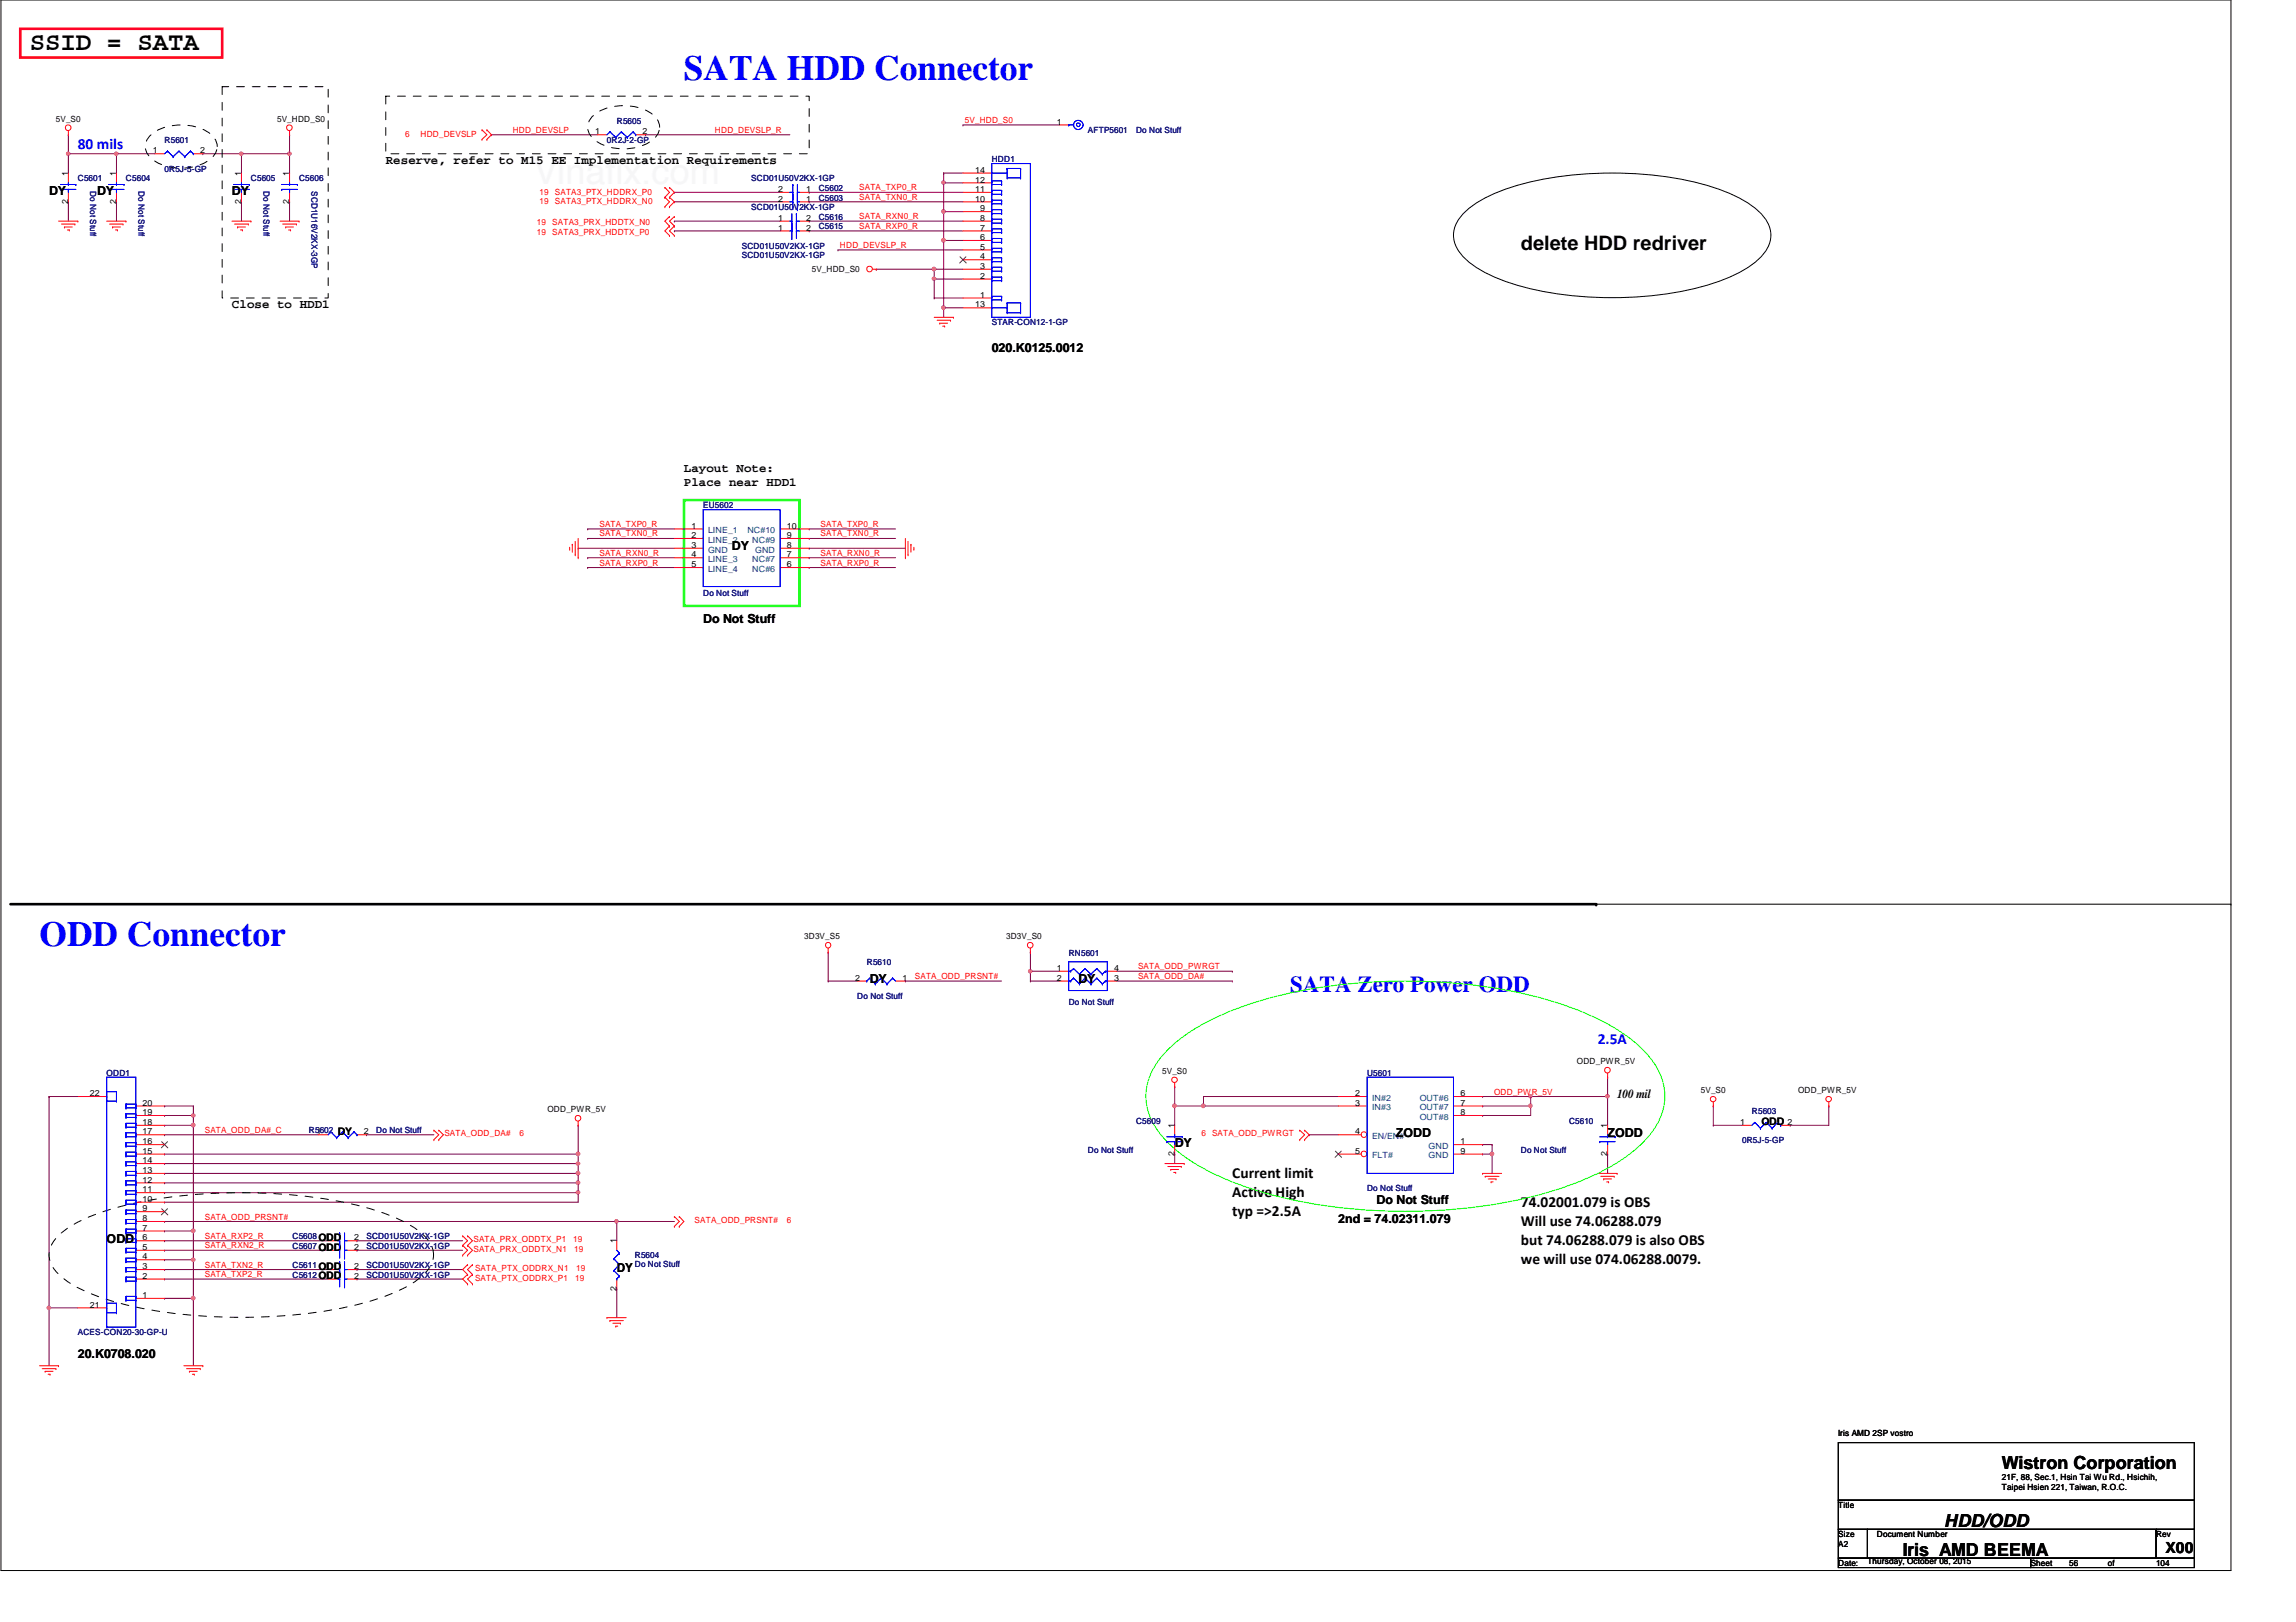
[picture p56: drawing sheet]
<svg xmlns="http://www.w3.org/2000/svg" width="297mm" height="210mm" viewBox="0 0 297 210" stroke-linecap="round" stroke-linejoin="round" font-family="sans-serif">
<defs><g id="words">
<g font-size="4.7" fill="#4e4e4e">
<text x="69.1" y="23.8">Vinaf</text>
<text x="78.3" y="23.8">ix.com</text>
</g>
<g font-size="4.6" fill="#00f">
<text x="88.5" y="10.4">SATA HDD Connector</text>
<text x="5.1" y="122.4">ODD Connector</text>
</g>
<text font-size="3.3" x="3.8" y="6.5">SSID = SATA</text>
<text font-size="3" fill="#00f" x="166.9" y="128.4">SATA Zero Power ODD</text>
<text font-size="2.6" x="196.8" y="32.3">delete HDD redriver</text>
<g font-size="2.3">
<text x="259" y="190.1">Wistron Corporation</text>
<text x="251.5" y="197.6">HDD/ODD</text>
<text x="246.2" y="201.4">Iris AMD BEEMA</text>
</g>
<g font-size="2" fill="#00f">
<text x="10.1" y="19.3">80 mils</text>
<text x="206.7" y="135.1">2.5A</text>
</g>
<g font-size="2">
<text x="159.4" y="152.5">Current limit</text>
<text x="159.4" y="154.9">Active High</text>
<text x="159.4" y="157.4">typ =&gt;2.5A</text>
<text x="196.8" y="156.3">74.02001.079 is OBS</text>
<text x="196.8" y="158.7">Will use 74.06288.079</text>
<text x="196.8" y="161.2">but 74.06288.079 is also OBS</text>
<text x="196.8" y="163.6">we will use 074.06288.0079.</text>
<text x="280.2" y="201">X00</text>
</g>
<g font-size="1.6">
<text x="49.9" y="21.3">Reserve, refer to M15 EE Implementation Requirements</text>
<text x="6.3" y="25.2">DY</text>
<text x="12.6" y="25.2">DY</text>
<text x="30" y="25.2">DY</text>
<text x="30" y="39.9">Close to HDD1</text>
<text x="128.3" y="45.6">020.K0125.0012</text>
<text x="88.5" y="61.1">Layout Note:</text>
<text x="88.5" y="62.9">Place near HDD1</text>
<text x="94.7" y="71.2">DY</text>
<text x="91" y="80.6">Do Not Stuff</text>
<text x="112.5" y="127.2">DY</text>
<text x="139.5" y="127.2">DY</text>
<text x="209.2" y="142.2">100 mil</text>
<text x="152" y="148.4">DY</text>
<text x="180.6" y="147.2">ZODD</text>
<text x="208" y="147.2">ZODD</text>
<text x="178.1" y="155.9">Do Not Stuff</text>
<text x="13.8" y="160.8">ODD</text>
<text x="173.1" y="158.3">2nd = 74.02311.079</text>
<text x="79.8" y="164.5">DY</text>
<text x="10.1" y="175.8">20.K0708.020</text>
</g>
<g font-size="1.4">
<text x="43.7" y="146.9">DY</text>
<text x="227.9" y="145.6">ODD</text>
<text x="41.2" y="161.8">ODD</text>
<text x="41.2" y="160.6">ODD</text>
<text x="41.2" y="164.3">ODD</text>
<text x="41.2" y="165.6">ODD</text>
</g>
<g font-size="1.1">
<text x="7.2" y="15.7">5V_S0</text>
<text x="35.9" y="15.7">5V_HDD_S0</text>
<text x="77" y="17.4">1</text>
<text x="83.1" y="17.4">2</text>
<text x="136.7" y="16.1">1</text>
<text x="8.8" y="22.8" transform="rotate(-90 8.8 22.8)">1</text>
<text x="15" y="22.8" transform="rotate(-90 15 22.8)">1</text>
<text x="19.8" y="19.9">1</text>
<text x="25.9" y="19.9">2</text>
<text x="31.2" y="22.8" transform="rotate(-90 31.2 22.8)">1</text>
<text x="37.4" y="22.8" transform="rotate(-90 37.4 22.8)">1</text>
<text x="126.2" y="23.6">12</text>
<text x="126.2" y="22.4">14</text>
<text x="8.8" y="26.4" transform="rotate(-90 8.8 26.4)">2</text>
<text x="15" y="26.4" transform="rotate(-90 15 26.4)">2</text>
<text x="31.2" y="26.4" transform="rotate(-90 31.2 26.4)">2</text>
<text x="37.4" y="26.4" transform="rotate(-90 37.4 26.4)">2</text>
<text x="100.7" y="29.8">1</text>
<text x="100.7" y="28.6">1</text>
<text x="100.7" y="24.8">2</text>
<text x="100.7" y="26.1">2</text>
<text x="104.3" y="29.8">2</text>
<text x="104.3" y="28.6">2</text>
<text x="104.3" y="24.8">1</text>
<text x="104.3" y="26.1">1</text>
<text x="126.2" y="26.1">10</text>
<text x="126.2" y="24.8">11</text>
<text x="126.8" y="29.8">7</text>
<text x="126.8" y="28.6">8</text>
<text x="126.8" y="27.3">9</text>
<text x="105" y="35.2">5V_HDD_S0</text>
<text x="126.8" y="34.8">3</text>
<text x="126.8" y="33.6">4</text>
<text x="126.8" y="32.3">5</text>
<text x="126.8" y="31.1">6</text>
<text x="126.2" y="39.8">13</text>
<text x="126.8" y="38.5">1</text>
<text x="126.8" y="36.1">2</text>
<text x="89.4" y="68.4">1</text>
<text x="89.4" y="69.6">2</text>
<text x="89.4" y="70.9">3</text>
<text x="101.8" y="68.4">10</text>
<text x="101.8" y="69.6">9</text>
<text x="101.8" y="70.9">8</text>
<text x="89.4" y="72.1">4</text>
<text x="89.4" y="73.4">5</text>
<text x="101.8" y="72.1">7</text>
<text x="101.8" y="73.4">6</text>
<text x="104.1" y="121.5">3D3V_S5</text>
<text x="130.2" y="121.5">3D3V_S0</text>
<text x="136.7" y="125.6">1</text>
<text x="144.1" y="125.6">4</text>
<text x="110.6" y="126.9">2</text>
<text x="116.8" y="126.9">1</text>
<text x="136.7" y="126.9">2</text>
<text x="144.1" y="126.9">3</text>
<text x="204" y="137.7">ODD_PWR_5V</text>
<text x="11.6" y="141.9">22</text>
<text x="18.5" y="143.1">20</text>
<text x="70.8" y="143.9">ODD_PWR_5V</text>
<text x="150.4" y="139">5V_S0</text>
<text x="175.3" y="141.9">2</text>
<text x="175.3" y="143.1">3</text>
<text x="188.9" y="141.9">6</text>
<text x="188.9" y="143.1">7</text>
<text x="220" y="141.4">5V_S0</text>
<text x="232.6" y="141.4">ODD_PWR_5V</text>
<text x="18.5" y="149.3">15</text>
<text x="18.5" y="148.1">16</text>
<text x="18.5" y="146.8">17</text>
<text x="18.5" y="145.6">18</text>
<text x="18.5" y="144.3">19</text>
<text x="40.9" y="146.8">1</text>
<text x="47.1" y="146.8">2</text>
<text x="151.9" y="149.6" transform="rotate(-90 151.9 149.6)">2</text>
<text x="151.9" y="146" transform="rotate(-90 151.9 146)">1</text>
<text x="175.3" y="146.8">4</text>
<text x="175.3" y="149.3">5</text>
<text x="188.9" y="148.1">1</text>
<text x="188.9" y="144.3">8</text>
<text x="188.9" y="149.3">9</text>
<text x="207.9" y="149.6" transform="rotate(-90 207.9 149.6)">2</text>
<text x="207.9" y="146" transform="rotate(-90 207.9 146)">1</text>
<text x="225.1" y="145.6">1</text>
<text x="231.3" y="145.6">2</text>
<text x="18.5" y="155.5">10</text>
<text x="18.5" y="154.3">11</text>
<text x="18.5" y="153">12</text>
<text x="18.5" y="151.8">13</text>
<text x="18.5" y="150.5">14</text>
<text x="18.5" y="161.8">5</text>
<text x="18.5" y="160.5">6</text>
<text x="18.5" y="159.3">7</text>
<text x="18.5" y="158">8</text>
<text x="18.5" y="156.8">9</text>
<text x="42.2" y="161.8">1</text>
<text x="42.2" y="160.5">1</text>
<text x="45.8" y="161.8">2</text>
<text x="45.8" y="160.5">2</text>
<text x="79.8" y="160.9" transform="rotate(-90 79.8 160.9)">1</text>
<text x="18.5" y="168">1</text>
<text x="18.5" y="165.5">2</text>
<text x="18.5" y="164.3">3</text>
<text x="18.5" y="163">4</text>
<text x="42.2" y="164.3">1</text>
<text x="42.2" y="165.5">1</text>
<text x="45.8" y="164.3">2</text>
<text x="45.8" y="165.5">2</text>
<text x="79.8" y="167" transform="rotate(-90 79.8 167)">2</text>
<text x="11.6" y="169.2">21</text>
<text x="237.8" y="185.9">Iris AMD 2SP vostro</text>
<text x="259" y="191.5">21F, 88, Sec.1, Hsin Tai Wu Rd., Hsichih,</text>
<text x="237.8" y="195.2">Title</text>
<text x="259" y="192.8">Taipei Hsien 221, Taiwan, R.O.C.</text>
<text x="237.8" y="199">Size</text>
<text x="237.8" y="202.7">Date:</text>
<text x="237.8" y="200.2">A2</text>
<text x="241.6" y="202.4">Thursday, October 08, 2015</text>
<text x="242.8" y="199">Document Number</text>
<text x="262.7" y="202.7">Sheet</text>
<text x="267.7" y="202.7">56</text>
<text x="272.7" y="202.7">of</text>
<text x="278.9" y="202.7">104</text>
<text x="278.9" y="199">Rev</text>
</g>
<g font-size="1.1" fill="#f00">
<text x="52.4" y="17.7">6</text>
<text x="54.4" y="17.7">HDD_DEVSLP</text>
<text x="66.3" y="17.2">HDD_DEVSLP</text>
<text x="92.5" y="17.2">HDD_DEVSLP_R</text>
<text x="124.8" y="15.9">5V_HDD_S0</text>
<text x="69.5" y="29.2">19</text>
<text x="69.8" y="25.2">19</text>
<text x="69.8" y="26.5">19</text>
<text x="71.5" y="29.2">SATA3_PRX_HDDTX_N0</text>
<text x="71.8" y="25.2">SATA3_PTX_HDDRX_P0</text>
<text x="71.8" y="26.5">SATA3_PTX_HDDRX_N0</text>
<text x="111.2" y="24.6">SATA_TXP0_R</text>
<text x="111.2" y="25.9">SATA_TXN0_R</text>
<text x="111.2" y="29.6">SATA_RXP0_R</text>
<text x="111.2" y="28.4">SATA_RXN0_R</text>
<text x="69.5" y="30.4">19</text>
<text x="71.5" y="30.4">SATA3_PRX_HDDTX_P0</text>
<text x="108.7" y="32.1">HDD_DEVSLP_R</text>
<text x="77.6" y="68.2">SATA_TXP0_R</text>
<text x="77.6" y="71.9">SATA_RXN0_R</text>
<text x="77.6" y="69.4">SATA_TXN0_R</text>
<text x="106.2" y="68.2">SATA_TXP0_R</text>
<text x="106.2" y="71.9">SATA_RXN0_R</text>
<text x="106.2" y="69.4">SATA_TXN0_R</text>
<text x="77.6" y="73.2">SATA_RXP0_R</text>
<text x="106.2" y="73.2">SATA_RXP0_R</text>
<text x="147.2" y="125.4">SATA_ODD_PWRGT</text>
<text x="118.4" y="126.7">SATA_ODD_PRSNT#</text>
<text x="147.2" y="126.7">SATA_ODD_DA#</text>
<text x="193.3" y="141.6">ODD_PWR_5V</text>
<text x="26.5" y="146.6">SATA_ODD_DA#_C</text>
<text x="57.5" y="147.1">SATA_ODD_DA#</text>
<text x="67.2" y="147.1">6</text>
<text x="155.4" y="147.1">6 SATA_ODD_PWRGT</text>
<text x="26.5" y="157.8">SATA_ODD_PRSNT#</text>
<text x="26.5" y="161.5">SATA_RXN2_R</text>
<text x="26.5" y="160.3">SATA_RXP2_R</text>
<text x="61.3" y="162">SATA_PRX_ODDTX_N1</text>
<text x="61.3" y="160.7">SATA_PRX_ODDTX_P1</text>
<text x="74.2" y="160.7">19</text>
<text x="74.3" y="162">19</text>
<text x="89.9" y="158.2">SATA_ODD_PRSNT#</text>
<text x="101.8" y="158.2">6</text>
<text x="26.5" y="164">SATA_TXN2_R</text>
<text x="26.5" y="165.3">SATA_TXP2_R</text>
<text x="61.5" y="164.5">SATA_PTX_ODDRX_N1</text>
<text x="61.5" y="165.7">SATA_PTX_ODDRX_P1</text>
<text x="74.4" y="165.7">19</text>
<text x="74.5" y="164.5">19</text>
</g>
<g font-size="1.1" fill="#000080">
<text x="79.8" y="16">R5605</text>
<text x="140.8" y="17.2">AFTP5601</text>
<text x="147" y="17.2">Do Not Stuff</text>
<text x="10.1" y="23.5">C5601</text>
<text x="16.3" y="23.5">C5604</text>
<text x="21.3" y="18.5">R5601</text>
<text x="21.3" y="22.2">0R5J-5-GP</text>
<text x="32.5" y="23.5">C5605</text>
<text x="38.7" y="23.5">C5606</text>
<text x="78.5" y="18.5">0R2J-2-GP</text>
<text x="97.2" y="23.5">SCD01U50V2KX-1GP</text>
<text x="128.3" y="21">HDD1</text>
<text x="11.7" y="24.8" transform="rotate(90 11.7 24.8)">Do Not Stuff</text>
<text x="17.9" y="24.8" transform="rotate(90 17.9 24.8)">Do Not Stuff</text>
<text x="34.1" y="24.8" transform="rotate(90 34.1 24.8)">Do Not Stuff</text>
<text x="40.3" y="24.8" transform="rotate(90 40.3 24.8)">SCD1U16V2KX-3GP</text>
<text x="97.2" y="27.2">SCD01U50V2KX-1GP</text>
<text x="105.9" y="29.7">C5615</text>
<text x="105.9" y="28.4">C5616</text>
<text x="105.9" y="24.7">C5602</text>
<text x="105.9" y="26">C5603</text>
<text x="96" y="33.4">SCD01U50V2KX-1GP</text>
<text x="96" y="32.2">SCD01U50V2KX-1GP</text>
<text x="128.3" y="42.1">STAR-CON12-1-GP</text>
<text x="91" y="65.8">EU5602</text>
<text x="91" y="77.1">Do Not Stuff</text>
<text x="112.1" y="124.9">R5610</text>
<text x="138.3" y="123.7">RN5601</text>
<text x="110.9" y="129.2">Do Not Stuff</text>
<text x="138.3" y="130">Do Not Stuff</text>
<text x="13.8" y="139.2">ODD1</text>
<text x="176.9" y="139.2">U5601</text>
<text x="40" y="146.7">R5602</text>
<text x="48.7" y="146.7">Do Not Stuff</text>
<text x="140.8" y="149.2">Do Not Stuff</text>
<text x="147" y="145.4">C5609</text>
<text x="196.8" y="149.2">Do Not Stuff</text>
<text x="203" y="145.4">C5610</text>
<text x="225.4" y="147.9">0R5J-5-GP</text>
<text x="226.6" y="144.2">R5603</text>
<text x="176.9" y="154.1">Do Not Stuff</text>
<text x="37.8" y="161.6">C5607</text>
<text x="37.8" y="160.4">C5608</text>
<text x="47.4" y="161.6">SCD01U50V2KX-1GP</text>
<text x="47.4" y="160.4">SCD01U50V2KX-1GP</text>
<text x="37.8" y="164.1">C5611</text>
<text x="37.8" y="165.4">C5612</text>
<text x="47.4" y="164.1">SCD01U50V2KX-1GP</text>
<text x="47.4" y="165.4">SCD01U50V2KX-1GP</text>
<text x="82.1" y="162.9">R5604</text>
<text x="82.1" y="164">Do Not Stuff</text>
<text x="10.1" y="172.8">ACES-CON20-30-GP-U</text>
</g>
<g font-size="1.1" fill="#004080">
<text x="91.6" y="69">LINE_1</text>
<text x="91.6" y="70.2">LINE_2</text>
<text x="91.6" y="71.5">GND</text>
<text x="96.7" y="69">NC#10</text>
<text x="97.3" y="70.2">NC#9</text>
<text x="97.7" y="71.5">GND</text>
<text x="91.6" y="72.7">LINE_3</text>
<text x="91.6" y="74">LINE_4</text>
<text x="97.3" y="72.7">NC#7</text>
<text x="97.3" y="74">NC#6</text>
<text x="177.5" y="142.5">IN#2</text>
<text x="177.5" y="143.7">IN#3</text>
<text x="183.7" y="142.5">OUT#6</text>
<text x="183.7" y="143.7">OUT#7</text>
<text x="177.5" y="147.4">EN/EN#</text>
<text x="177.5" y="149.9">FLT#</text>
<text x="183.7" y="144.9">OUT#8</text>
<text x="184.8" y="148.7">GND</text>
<text x="184.8" y="149.9">GND</text>
</g>
</g></defs>
<path d="M.1 0h288.5v203.2h-288.5z" fill="none" stroke="#000" stroke-width=".13"/>
<path d="M120.9 34.8h.1M120.9 34.8v1.3" fill="none" stroke="#800040" stroke-width=".13"/>
<path d="M120.7 35.9h.3l.1 .2-.1 .1-.2 .1-.1-.1z" fill-rule="evenodd" fill="#f0f"/>
<path d="M120.7 35.9h.3l.1 .2-.1 .1-.2 .1-.1-.1z" fill="none" stroke="#f0f" stroke-width=".13"/>
<g fill="none" stroke="#800040" stroke-width=".13">
<path d="M8.8 17.4h.1M8.8 19.9h.1M8.8 17.4v2.5M8.8 19.9h6.3M83.5 17.4h.1M83.5 17.4h18.7M124.6 16.2h.1M124.6 16.2h12.4M87.2 24.9h.1M87.2 26.1h.1M87.2 29.9h.1M87.2 28.6h.1"/>
<path d="M87.2 24.9h13.7M87.2 26.1h13.7M87.2 29.9h13.7M87.2 28.6h13.7M104.7 24.9h.1M104.7 26.1h.1M104.7 29.9h.1M104.7 28.6h.1M104.7 24.9h19.9M104.7 26.1h19.9M104.7 29.9h19.9M104.7 28.6h19.9"/>
<path d="M108.4 32.3h.1M108.4 32.3h16.2M122.1 31.1h.1M122.1 31.1h2.5M76 68.5h.1M76 68.5h11.2M104.7 68.5h.1M104.7 68.5h11.2"/>
</g>
<path d="M8.6 19.7h.4l.1 .2-.1 .1-.2 .1-.2-.1z" fill-rule="evenodd" fill="#f0f"/>
<path d="M8.6 19.7h.4l.1 .2-.1 .1-.2 .1-.2-.1z" fill="none" stroke="#f0f" stroke-width=".13"/>
<path d="M8.8 19.9h.1M8.8 19.9v2.5M15.1 19.9h.1M15.1 19.9v2.5M31.2 19.9h.1M31.2 19.9v2.5M37.5 19.9h.1M37.5 19.9v2.5M8.8 26.1h.1M8.8 26.1v2.5M15.1 26.1h.1M15.1 26.1v2.5" fill="none" stroke="#800040" stroke-width=".13"/>
<path d="M37.3 19.7h.3l.1 .2-.1 .1-.2 .1-.1-.1z" fill-rule="evenodd" fill="#f0f"/>
<path d="M37.3 19.7h.3l.1 .2-.1 .1-.2 .1-.1-.1z" fill="none" stroke="#f0f" stroke-width=".13"/>
<path d="M15.1 19.9h.1M15.1 19.9h4.9M31.2 26.1h.1M31.2 26.1v2.5M37.5 26.1h.1M37.5 26.1v2.5" fill="none" stroke="#800040" stroke-width=".13"/>
<path d="M14.9 19.7h.3l.1 .2-.1 .1-.2 .1-.1-.1z" fill-rule="evenodd" fill="#f0f"/>
<path d="M14.9 19.7h.3l.1 .2-.1 .1-.2 .1-.1-.1z" fill="none" stroke="#f0f" stroke-width=".13"/>
<path d="M31.2 19.9h.1M31.2 19.9h6.3" fill="none" stroke="#800040" stroke-width=".13"/>
<path d="M31 19.7h.4l.1 .2-.1 .1-.2 .1-.2-.1z" fill-rule="evenodd" fill="#f0f"/>
<path d="M31 19.7h.4l.1 .2-.1 .1-.2 .1-.2-.1z" fill="none" stroke="#f0f" stroke-width=".13"/>
<g fill="none" stroke="#800040" stroke-width=".13">
<path d="M26.2 19.9h.1M26.2 19.9h5M37.5 17.4h.1M37.5 17.4v2.5M120.9 36.1h.1M120.9 38.6h.1M120.9 36.1h3.7M120.9 38.6h3.7M122.1 22.4h.1M122.1 27.4h.1M122.1 22.4v1.3M122.1 27.4v3.7"/>
<path d="M122.1 22.4h2.5M74.8 71h.1M74.8 71h12.4M76 72.2h.1M76 73.4h.1M76 72.2h11.2M76 73.4h11.2M104.7 71h.1M104.7 72.2h.1M104.7 72.2h11.2M104.7 71h12.4"/>
</g>
<path d="M121.9 27.2h.3l.1 .1-.1 .2-.2 .1-.1-.1z" fill-rule="evenodd" fill="#f0f"/>
<path d="M121.9 27.2h.3l.1 .1-.1 .2-.2 .1-.1-.1z" fill="none" stroke="#f0f" stroke-width=".13"/>
<path d="M122.1 27.4h.1M122.1 23.7h.1M122.1 27.4h2.5M122.1 23.7v3.7" fill="none" stroke="#800040" stroke-width=".13"/>
<path d="M121.9 23.5h.3l.1 .1-.1 .2h-.2h-.1z" fill-rule="evenodd" fill="#f0f"/>
<path d="M121.9 23.5h.3l.1 .1-.1 .2h-.2h-.1z" fill="none" stroke="#f0f" stroke-width=".13"/>
<path d="M63.6 17.4h.1M63.6 17.4h13.7M120.9 36.1h.1M120.9 36.1v2.5M122.1 23.7h.1M122.1 39.8h.1M122.1 23.7h2.5M122.1 39.8v1.3M104.7 69.7h.1M104.7 69.7h11.2" fill="none" stroke="#800040" stroke-width=".13"/>
<path d="M121.9 39.6h.3l.1 .2-.1 .2h-.2h-.1z" fill-rule="evenodd" fill="#f0f"/>
<path d="M121.9 39.6h.3l.1 .2-.1 .2h-.2h-.1z" fill="none" stroke="#f0f" stroke-width=".13"/>
<path d="M113.4 34.8h.1M113.4 34.8h7.5M76 69.7h.1M76 69.7h11.2M104.7 73.4h.1M104.7 73.4h11.2" fill="none" stroke="#800040" stroke-width=".13"/>
<path d="M120.7 34.6h.3l.1 .2-.1 .2-.2 .1-.1-.1z" fill-rule="evenodd" fill="#f0f"/>
<path d="M120.7 34.6h.3l.1 .2-.1 .2-.2 .1-.1-.1z" fill="none" stroke="#f0f" stroke-width=".13"/>
<path d="M152 140.6h.1M152 143.1h.1M152 140.6v2.5M155.7 141.9h.1M155.7 141.9v1.2h-3.7" fill="none" stroke="#800040" stroke-width=".13"/>
<path d="M151.8 142.9h.3l.1 .2-.1 .2h-.2h-.1z" fill-rule="evenodd" fill="#f0f"/>
<path d="M151.8 142.9h.3l.1 .2-.1 .2h-.2h-.1z" fill="none" stroke="#f0f" stroke-width=".13"/>
<g fill="none" stroke="#800040" stroke-width=".13">
<path d="M152 143.1h.1M152 149.4h.1M152 143.1v2.5M152 149.4v1.2M169.4 146.9h.1M169.4 146.9h3.7M193 149.4h.1M193 149.4v2.4M208 149.4h.1M208 141.9h.1M208 141.9v3.7M208 149.4v2.4"/>
<path d="M221.7 143.1h.1M221.7 145.6h.1M221.7 143.1v2.5M221.7 145.6h3.7M231.6 145.6h.1M236.6 143.1h.1M236.6 143.1v2.5h-5"/>
</g>
<path d="M192.8 149.2h.4v.1v.2l-.2 .1-.2-.1z" fill-rule="evenodd" fill="#f0f"/>
<path d="M192.8 149.2h.4v.1v.2l-.2 .1-.2-.1z" fill="none" stroke="#f0f" stroke-width=".13"/>
<path d="M191.8 149.4h.1M191.8 144.4h.1M191.8 143.1h.1M191.8 149.4h1.2M191.8 143.1h6.2M198 143.1h.1M198 143.1v1.3h-6.2" fill="none" stroke="#800040" stroke-width=".13"/>
<path d="M197.8 142.9h.3l.1 .2-.1 .2h-.1h-.2z" fill-rule="evenodd" fill="#f0f"/>
<path d="M197.8 142.9h.3l.1 .2-.1 .2h-.1h-.2z" fill="none" stroke="#f0f" stroke-width=".13"/>
<path d="M191.8 141.9h.1M191.8 141.9h6.2" fill="none" stroke="#800040" stroke-width=".13"/>
<path d="M197.8 141.7h.3l.1 .2-.1 .1-.1 .1-.2-.1z" fill-rule="evenodd" fill="#f0f"/>
<path d="M197.8 141.7h.3l.1 .2-.1 .1-.1 .1-.2-.1z" fill="none" stroke="#f0f" stroke-width=".13"/>
<path d="M155.7 141.9h.1M155.7 143.1h.1M155.7 141.9h17.4M155.7 143.1h17.4M198 141.9h.1M198 141.9v1.2" fill="none" stroke="#800040" stroke-width=".13"/>
<path d="M155.5 142.9h.3l.1 .2-.1 .2h-.1h-.2z" fill-rule="evenodd" fill="#f0f"/>
<path d="M155.5 142.9h.3l.1 .2-.1 .2h-.1h-.2z" fill="none" stroke="#f0f" stroke-width=".13"/>
<path d="M198 141.9h.1M198 141.9h10" fill="none" stroke="#800040" stroke-width=".13"/>
<path d="M207.8 141.7h.3l.1 .2-.1 .1-.2 .1-.1-.1z" fill-rule="evenodd" fill="#f0f"/>
<path d="M207.8 141.7h.3l.1 .2-.1 .1-.2 .1-.1-.1z" fill="none" stroke="#f0f" stroke-width=".13"/>
<path d="M208 139.4h.1M208 139.4v2.5M79.8 158.1h.1M79.8 158.1h7.4M191.8 148.1h.1M191.8 148.1h1.2M193 148.1h.1M193 148.1v1.3" fill="none" stroke="#800040" stroke-width=".13"/>
<path d="M79.6 157.9h.3l.1 .1-.1 .2-.1 .1-.2-.1z" fill-rule="evenodd" fill="#f0f"/>
<path d="M79.6 157.9h.3l.1 .1-.1 .2-.1 .1-.2-.1z" fill="none" stroke="#f0f" stroke-width=".13"/>
<path d="M21.3 153.1h.1M21.3 153.1h53.5" fill="none" stroke="#800040" stroke-width=".13"/>
<path d="M74.6 152.9h.3l.1 .1-.1 .2-.1 .1-.2-.1z" fill-rule="evenodd" fill="#f0f"/>
<path d="M74.6 152.9h.3l.1 .1-.1 .2-.1 .1-.2-.1z" fill="none" stroke="#f0f" stroke-width=".13"/>
<path d="M21.3 146.9h.1M21.3 146.9h19.9M47.4 146.9h.1M47.4 146.9h8.7M74.8 149.4h.1M74.8 149.4v1.2M46.2 164.3h.1M46.2 165.5h.1M46.2 164.3h13.7M46.2 165.5h13.7" fill="none" stroke="#800040" stroke-width=".13"/>
<path d="M74.6 149.2h.3l.1 .1-.1 .2-.1 .1-.2-.1z" fill-rule="evenodd" fill="#f0f"/>
<path d="M74.6 149.2h.3l.1 .1-.1 .2-.1 .1-.2-.1z" fill="none" stroke="#f0f" stroke-width=".13"/>
<path d="M6.3 169.2h.1M6.3 169.2v7.5" fill="none" stroke="#800040" stroke-width=".13"/>
<path d="M6.2 169.1h.3l.1 .1-.1 .2-.2 .1-.1-.1z" fill-rule="evenodd" fill="#f0f"/>
<path d="M6.2 169.1h.3l.1 .1-.1 .2-.2 .1-.1-.1z" fill="none" stroke="#f0f" stroke-width=".13"/>
<path d="M21.3 154.3h.1M21.3 154.3h53.5M79.8 158.1h.1M79.8 158.1v2.5M79.8 166.8h.1M79.8 166.8v3.7" fill="none" stroke="#800040" stroke-width=".13"/>
<path d="M74.6 154.2h.3l.1 .1-.1 .1-.1 .1-.2-.1z" fill-rule="evenodd" fill="#f0f"/>
<path d="M74.6 154.2h.3l.1 .1-.1 .1-.1 .1-.2-.1z" fill="none" stroke="#f0f" stroke-width=".13"/>
<path d="M25 144.4h.1M25 144.4v1.2M74.8 153.1h.1M74.8 150.6h.1M74.8 150.6v1.2M74.8 153.1v1.2" fill="none" stroke="#800040" stroke-width=".13"/>
<path d="M24.8 144.2h.3l.1 .2-.1 .1-.1 .1-.2-.1z" fill-rule="evenodd" fill="#f0f"/>
<path d="M24.8 144.2h.3l.1 .2-.1 .1-.1 .1-.2-.1z" fill="none" stroke="#f0f" stroke-width=".13"/>
<path d="M21.3 159.3h.1M25 145.6h.1M25 145.6v13.7h-3.7" fill="none" stroke="#800040" stroke-width=".13"/>
<path d="M24.8 145.4h.3l.1 .2-.1 .2h-.1h-.2z" fill-rule="evenodd" fill="#f0f"/>
<path d="M24.8 145.4h.3l.1 .2-.1 .2h-.1h-.2z" fill="none" stroke="#f0f" stroke-width=".13"/>
<path d="M6.3 141.9h.1M6.3 141.9v27.3M21.3 150.6h.1M21.3 150.6h53.5M6.3 169.2h.1M6.3 169.2h3.8M46.2 161.8h.1M46.2 160.6h.1M46.2 161.8h13.7M46.2 160.6h13.7" fill="none" stroke="#800040" stroke-width=".13"/>
<path d="M74.6 150.4h.3l.1 .2-.1 .1-.1 .1-.2-.1z" fill-rule="evenodd" fill="#f0f"/>
<path d="M74.6 150.4h.3l.1 .2-.1 .1-.1 .1-.2-.1z" fill="none" stroke="#f0f" stroke-width=".13"/>
<g fill="none" stroke="#800040" stroke-width=".13">
<path d="M21.3 149.4h.1M21.3 143.1h.1M21.3 149.4h53.5M21.3 143.1h3.7M25 143.1h.1M25 159.3h.1M25 143.1v1.3M25 159.3v3.7h-3.7M21.3 164.3h.1M21.3 165.5h.1M21.3 163h.1M21.3 164.3h21.2"/>
<path d="M21.3 165.5h21.2"/>
</g>
<path d="M24.8 159.1h.3l.1 .2-.1 .1-.1 .1-.2-.1z" fill-rule="evenodd" fill="#f0f"/>
<path d="M24.8 159.1h.3l.1 .2-.1 .1-.1 .1-.2-.1z" fill="none" stroke="#f0f" stroke-width=".13"/>
<path d="M21.3 155.6h.1M21.3 158.1h.1M21.3 144.4h.1M21.3 158.1h58.5M21.3 144.4h3.7M74.8 154.3h.1M74.8 145.6h.1M74.8 154.3v1.3h-53.5M74.8 145.6v3.8M25 168h.1M25 168v8.7" fill="none" stroke="#800040" stroke-width=".13"/>
<path d="M24.8 167.8h.3l.1 .2-.1 .2h-.1h-.2z" fill-rule="evenodd" fill="#f0f"/>
<path d="M24.8 167.8h.3l.1 .2-.1 .2h-.1h-.2z" fill="none" stroke="#f0f" stroke-width=".13"/>
<path d="M21.3 168h.1M25 163h.1M25 163v5h-3.7" fill="none" stroke="#800040" stroke-width=".13"/>
<path d="M24.8 162.9h.3l.1 .1-.1 .2h-.1h-.2z" fill-rule="evenodd" fill="#f0f"/>
<path d="M24.8 162.9h.3l.1 .1-.1 .2h-.1h-.2z" fill="none" stroke="#f0f" stroke-width=".13"/>
<path d="M21.3 151.8h.1M21.3 151.8h53.5" fill="none" stroke="#800040" stroke-width=".13"/>
<path d="M74.6 151.7h.3l.1 .1-.1 .2-.1 .1-.2-.1z" fill-rule="evenodd" fill="#f0f"/>
<path d="M74.6 151.7h.3l.1 .1-.1 .2-.1 .1-.2-.1z" fill="none" stroke="#f0f" stroke-width=".13"/>
<path d="M122.1 31.1h.1M122.1 31.1v8.7M6.3 141.9h.1M6.3 141.9h3.8M21.3 145.6h.1M21.3 145.6h3.7M74.8 151.8h.1M74.8 151.8v1.3M21.3 161.8h.1M21.3 160.6h.1M21.3 161.8h21.2M21.3 160.6h21.2" fill="none" stroke="#800040" stroke-width=".13"/>
<path d="M121.9 30.9h.3l.1 .2-.1 .1-.2 .1-.1-.1z" fill-rule="evenodd" fill="#f0f"/>
<path d="M121.9 30.9h.3l.1 .2-.1 .1-.2 .1-.1-.1z" fill="none" stroke="#f0f" stroke-width=".13"/>
<g fill="none" stroke="#800040" stroke-width=".13">
<path d="M120.9 34.8h.1M120.9 34.8h3.7M122.1 39.8h.1M122.1 39.8h2.5M107.1 127h.1M107.1 123.2h.1M107.1 127h3.8M107.1 123.2v3.8M117.1 127h.1M117.1 127h12.5M133.3 127h.1M133.3 125.7h.1"/>
<path d="M133.3 127h3.7M133.3 125.7v1.3M144.5 127h14.9M159.4 127h.1"/>
</g>
<path d="M133.1 125.5h.3l.1 .2-.1 .1-.1 .1-.2-.1z" fill-rule="evenodd" fill="#f0f"/>
<path d="M133.1 125.5h.3l.1 .2-.1 .1-.1 .1-.2-.1z" fill="none" stroke="#f0f" stroke-width=".13"/>
<path d="M133.3 125.7h.1M133.3 123.2h.1M133.3 125.7h3.7M133.3 123.2v2.5M144.5 125.7h14.9M159.4 125.7h.1" fill="none" stroke="#800040" stroke-width=".13"/>
<g fill="none" stroke="#f00" stroke-width=".13">
<path d="M8.8 17.4h.1M8.8 16.9v.5M37.5 17.4h.1M37.5 16.9v.5M62.4 16.8h.1M62.4 18h.1M62.4 16.8l.6 .6-.6 .6M63 18h.1M63 16.8h.1M63 16.8l.6 .6-.6 .6M7.6 28.6h2.5M8 29h1.7"/>
<path d="M8.3 29.4h.1M8.3 29.4h1.1M8.7 29.8h.3M9 29.8h.1M9.7 29h.1M10.1 28.6h.1M13.8 28.6h2.5M14.2 29h1.7M14.6 29.4h.1M14.6 29.4h1M14.9 29.8h.3M15.2 29.8h.1"/>
<path d="M15.9 29h.1M16.3 28.6h.1M30 28.6h2.5M30.3 29h1.8M30.7 29.4h.1M30.7 29.4h1M31.1 29.8h.3M31.4 29.8h.1M32.1 29h.1M32.5 28.6h.1M36.2 28.6h2.5M36.6 29h1.8"/>
<path d="M37 29.4h.1M37 29.4h1M37.3 29.8h.3M37.6 29.8h.1M38.4 29h.1M38.7 28.6h.1M86 24.3h.1M86 25.5h.1M86 26.8h.1M86 24.3l.6 .6-.6 .6M86 25.5l.6 .6-.6 .7M86.6 25.5h.1"/>
<path d="M86.6 24.3h.1M86.6 26.8h.1M86.6 28h.1M86.6 29.3h.1M86.6 30.5h.1M86.6 24.3l.6 .6-.6 .6M86.6 25.5l.6 .6-.6 .7M86.6 28l-.6 .6 .6 .7M86.6 29.3l-.6 .6 .6 .6M87.2 28h.1M87.2 29.3h.1M87.2 30.5h.1"/>
<path d="M87.2 28l-.6 .6 .6 .7M87.2 29.3l-.6 .6 .6 .6M112.9 34.8h.5M113.4 34.8h.1M120.9 41.1h2.5M121.2 41.4h1.8M121.6 41.8h.1M121.6 41.8h1M122 42.2h.2M122.2 42.2h.1M123 41.4h.1M123.4 41.1h.1"/>
<path d="M73.7 71.1h.1M73.7 70.8v.3M74 70.4h.1M74 70.4v1.1M74.4 71.8h.1M74.4 70.1v1.7M74.8 72.2h.1M74.8 69.7v2.5M117.1 72.2h.1M117.1 69.7v2.5M117.5 71.8h.1M117.5 70.1v1.7"/>
<path d="M117.9 70.4h.1M117.9 70.4v1.1M118.2 71.1h.1M118.2 70.8v.3M107.1 123.2h.1M107.1 122.7v.5M133.3 123.2h.1M133.3 122.7v.5M208 139.4h.1M208 138.9v.5M56.1 147.5h.1M56.1 146.3h.1"/>
<path d="M56.1 146.3l.7 .6-.7 .6M56.8 147.5h.1M56.8 146.3h.1M56.8 146.3l.6 .6-.6 .6M59.9 159.9h.1M59.9 159.9l.6 .7-.6 .6M60.5 159.9h.1M60.5 159.9l.6 .7-.6 .6M74.8 145.6h.1M74.8 145.1v.5M87.2 158.7h.1M87.2 157.4h.1"/>
<path d="M87.2 157.4l.7 .7-.7 .6M87.9 158.7h.1M87.9 157.4h.1M87.9 157.4l.6 .7-.6 .6M150.7 150.6h2.5M151.1 151h1.7M151.5 151.3h.1M151.5 151.3h1M151.8 151.7h.3M152 140.6h.1M152 140.1v.5M152.1 151.7h.1"/>
<path d="M152.8 151h.1M153.2 150.6h.1M168.1 146.3h.1M168.1 147.5h.1M168.1 146.3l.7 .6-.7 .6M168.8 147.5h.1M168.8 146.3h.1M168.8 146.3l.6 .6-.6 .6M173.1 141.9h3.8M173.1 143.1h3.8M188 148.1h3.8M191.8 151.8h.1"/>
<path d="M191.8 151.8h2.5M192.1 152.2h.1M192.1 152.2h1.8M192.5 152.6h1M192.9 153h.1M192.9 153h.3M193.5 152.6h.1M206.7 151.8h2.5M207.1 152.2h1.7M207.5 152.6h.1M207.5 152.6h1M207.9 153h.2"/>
<path d="M208.1 153h.1M208.8 152.2h.1M209.2 151.8h.1M221.7 143.1h.1M221.7 142.6v.5M236.6 143.1h.1M236.6 142.6v.5M5.1 176.7h2.5M5.5 177.1h1.7M5.8 177.5h.1M5.8 177.5h1.1M6.2 177.8h.3"/>
<path d="M6.5 177.8h.1M7.2 177.1h.1M7.6 176.7h.1M23.8 176.7h2.4M24.1 177.1h1.8M24.5 177.5h.1M24.5 177.5h1M24.9 177.8h.2M25.1 177.8h.1M25.9 177.1h.1M26.2 176.7h.1M59.9 162.4h.1"/>
<path d="M59.9 161.2h.1M59.9 161.2l.6 .6-.6 .6M60.5 162.4h.1M60.5 161.2h.1M60.5 164.9h.1M60.5 163.7h.1M60.5 166.2h.1M60.5 161.2l.6 .6-.6 .6M60.5 163.7l-.6 .6 .6 .6M60.5 164.9l-.6 .6 .6 .7M61.1 163.7h.1M61.1 164.9h.1"/>
<path d="M61.1 166.2h.1M61.1 163.7l-.6 .6 .6 .6M61.1 164.9l-.6 .6 .6 .7M78.5 170.5h.1M78.5 170.5h2.5M78.9 170.9h.1M78.9 170.9h1.7M79.3 171.2h1M79.7 171.6h.1M79.7 171.6h.2M80.3 171.2h.1"/>
<circle cx="8.8" cy="16.5" r=".37"/>
<circle cx="37.4" cy="16.5" r=".37"/>
<circle cx="112.5" cy="34.8" r=".37"/>
<circle cx="107.1" cy="122.3" r=".35"/>
<circle cx="133.3" cy="122.3" r=".37"/>
<circle cx="152" cy="139.7" r=".36"/>
<circle cx="208" cy="138.5" r=".37"/>
<circle cx="74.8" cy="144.7" r=".37"/>
<circle cx="221.6" cy="142.2" r=".36"/>
<circle cx="236.6" cy="142.2" r=".36"/>
</g>
<path d="M189.7 27.3a17.9 17.9 0 0 1 7.4-3.5 47.9 47.9 0 0 1 24.5 .4 13.9 13.9 0 0 1 6.6 3.8 3.6 3.6 0 0 1 0 4.8 14 14 0 0 1-6.6 3.9 46.9 46.9 0 0 1-26.1 0 13.9 13.9 0 0 1-6.5-3.9 3.6 3.6 0 0 1 0-4.8zM205.5 117h83.1M288.6 117h.1M237.8 186.7h46.1v7.4h-46.1zM237.8 194.1h46.1v3.8h-46.1zM237.8 197.9h3.8v3.7h-3.8zM241.6 197.9h37.3v3.7h-37.3zM278.9 197.9h5v3.7h-5zM237.8 201.6h24.9v1.3h-24.9zM262.7 201.6h21.2v1.3h-21.2z" fill="none" stroke="#000" stroke-width=".13"/>
<path d="M2.6 3.7h26.1v3.8h-26.1z" fill="none" stroke="#f00" stroke-width=".34"/>
<path d="M1.4 117h205.1" fill="none" stroke="#000" stroke-width=".34"/>
<circle cx="206.5" cy="117" r=".17" fill="#000"/>
<path d="M19.6 17.4a6.7 6.7 0 0 1 7.7 0 1.92 1.92 0 0 1 0 3.1 6.6 6.6 0 0 1-7.7 0 1.94 1.94 0 0 1 0-3.1zM28.7 11.2h13.8v27.4h-13.8zM49.9 12.4h54.8v7.5h-54.8zM76.8 14.9a6.7 6.7 0 0 1 7.7 0 1.92 1.92 0 0 1 0 3.1 6.6 6.6 0 0 1-7.7 0 1.94 1.94 0 0 1 0-3.1zM7.3 160.1a15.9 15.9 0 0 1 7.1-3.6 66.4 66.4 0 0 1 23.8-1.8 41 41 0 0 1 14.1 3.4 8.1 8.1 0 0 1 3.3 2.8 2.98 2.98 0 0 1-.5 3.8 15.9 15.9 0 0 1-7.1 3.7 67.9 67.9 0 0 1-28 1.2 31.7 31.7 0 0 1-11-3.6 5.6 5.6 0 0 1-2.5-2.8 3.1 3.1 0 0 1 .8-3.1z" fill="none" stroke="#000" stroke-width=".13" stroke-dasharray="1 1 1 1 1 1 1 1"/>
<path d="M88.5 64.7h14.9v13.7h-14.9z" fill="none" stroke="#0f0" stroke-width=".34"/>
<path d="M150.9 136a24.7 24.7 0 0 1 9.1-5.5 65.7 65.7 0 0 1 27.3-3.3 56.1 56.1 0 0 1 18.3 4.1 20.3 20.3 0 0 1 8.1 5.8 7.3 7.3 0 0 1 0 9.5 20.4 20.4 0 0 1-8.1 5.8 60.3 60.3 0 0 1-23.8 4.4 60.3 60.3 0 0 1-23.7-4.4 20.4 20.4 0 0 1-8.1-5.8 7.3 7.3 0 0 1 0-9.5z" fill="none" stroke="#0f0" stroke-width=".13"/>
<circle cx="176.5" cy="146.8" r=".37" fill="#fff"/>
<g fill="none" stroke="#f00" stroke-width=".13">
<path d="M173.1 146.9h3"/>
<circle cx="176.5" cy="146.8" r=".37"/>
</g>
<circle cx="176.5" cy="149.3" r=".37" fill="#fff"/>
<g fill="none" stroke="#f00" stroke-width=".13">
<path d="M20 19.9h1.3M25 19.9h1.2M77.3 17.4h1.2M82.3 17.4h1.2M137 16.2h1.3M8.8 22.4v1.3M8.8 24.9v1.2M15.1 22.4v1.3M15.1 24.9v1.2M31.2 22.4v1.3M31.2 24.9v1.2M37.5 22.4v1.3"/>
<path d="M37.5 24.9v1.2M100.9 29.9h1.3M100.9 28.6h1.3M100.9 24.9h1.3M100.9 26.1h1.3M103.4 29.9h1.3M103.4 28.6h1.3M103.4 24.9h1.3M103.4 26.1h1.3M124.6 29.9h3.7M124.6 28.6h3.7M124.6 24.9h3.7"/>
<path d="M124.6 26.1h3.7M124.6 38.6h3.7M124.6 36.1h3.7M124.6 34.8h3.7M124.6 33.6h3.7M124.6 32.3h3.7M124.6 31.1h3.7M124.6 27.4h3.7M124.6 23.7h3.7M124.6 39.8h3.7M124.6 22.4h3.7M87.2 68.5h3.8"/>
<path d="M87.2 69.7h3.8M87.2 72.2h3.8M87.2 73.4h3.8M87.2 71h3.8M100.9 68.5h3.8M100.9 69.7h3.8M100.9 72.2h3.8M100.9 73.4h3.8M100.9 71h3.8M110.9 127h1.2M115.9 127h1.2M137 125.7h1.3"/>
<path d="M137 127h1.3M143.3 125.7h1.2M143.3 127h1.2M10.1 141.9h3.7M17.6 149.4h3.7M17.6 143.1h3.7M17.6 144.4h3.7M17.6 159.3h3.7M17.6 158.1h3.7M17.6 156.8h3.7M17.6 155.6h3.7M17.6 154.3h3.7"/>
<path d="M17.6 153.1h3.7M17.6 151.8h3.7M17.6 150.6h3.7M17.6 148.1h3.7M17.6 146.9h3.7M17.6 145.6h3.7M41.2 146.9h1.3M46.2 146.9h1.2M152 145.6v1.3M152 148.1v1.3M173.1 149.4h3M188 149.4h3.8"/>
<path d="M188 141.9h3.8M188 143.1h3.8M188 144.4h3.8M208 145.6v1.3M208 148.1v1.3M225.4 145.6h1.2M230.4 145.6h1.2M10.1 169.2h3.7M17.6 168h3.7M17.6 165.5h3.7M17.6 164.3h3.7M17.6 163h3.7"/>
<path d="M17.6 161.8h3.7M17.6 160.6h3.7M42.5 165.5h1.2M42.5 164.3h1.2M42.5 161.8h1.2M42.5 160.6h1.2M44.9 165.5h1.3M44.9 164.3h1.3M44.9 161.8h1.3M44.9 160.6h1.3M79.8 160.6v1.2M79.8 165.5v1.3"/>
<circle cx="176.5" cy="149.3" r=".37"/>
</g>
<path d="M124.2 33.2l.8 .8M125 33.2l-.8 .8M20.9 156.4l.8 .8M20.9 147.7l.8 .8M21.7 156.4l-.8 .8M21.7 147.7l-.8 .8M172.8 149l.8 .8M173.5 149l-.8 .8" fill="none" stroke="#804000" stroke-width=".13"/>
<g fill="none" stroke="#00f" stroke-width=".13">
<path d="M21.7 19.6h.1M21.7 19.6l-.4 .3M21.7 19.6l.7 .7M23.2 19.6h.1M23.2 19.6l-.8 .7M23.2 19.6l.7 .7M24.6 19.6h.1M24.6 19.6l-.7 .7M24.6 19.6l.4 .3M25 19.9h.1M78.9 17.1h.1M78.9 17.1l-.4 .3"/>
<path d="M78.9 17.1l.8 .7M79.7 17.8h.1M80.4 17.1h.1M80.4 17.1l-.7 .7M80.4 17.1l.7 .7M81.1 17.8h.1M81.9 17.1h.1M81.9 17.1l-.8 .7M81.9 17.1l.4 .3M82.3 17.4h.1M138.3 16.2h.1M138.3 16.2h.6"/>
<path d="M139.3 16h.4v.1v.2l-.2 .1-.2-.1zM7.8 24.5h.1M7.8 23.9h2M7.8 24.5h2M8.8 23.9h.1M8.8 24.5h.1M8.8 23.7v.2M8.8 24.5v.4M9.8 23.9h.1M14.1 24.5h.1M14.1 23.9h1.9M14.1 24.5h1.9"/>
<path d="M15.1 23.9h.1M15.1 24.5h.1M15.1 23.7v.2M15.1 24.5v.4M16 23.9h.1M22.4 20.3h.1M23.9 20.3h.1M30.2 24.5h.1M30.2 23.9h2.1M30.2 24.5h2.1M31.2 23.9h.1M31.2 24.5h.1"/>
<path d="M31.2 23.7v.2M31.2 24.5v.4M32.3 23.9h.1M36.4 24.5h.1M36.4 23.9h2.1M36.4 24.5h2.1M37.5 23.9h.1M37.5 24.5h.1M37.5 23.7v.2M37.5 24.5v.4M38.5 23.9h.1M102.2 29.9h.2"/>
<path d="M102.2 28.6h.2M102.2 24.9h.4M102.2 26.1h.4M102.4 29.9h.1M102.4 30.9h.1M102.4 28.6h.1M102.4 29.6h.1M102.4 27.6v3.3M102.6 24.9h.1M102.6 23.9h.1M102.6 26.1h.1M102.6 25.1h.1"/>
<path d="M102.6 23.9v3.2M103 29.9h.1M103 28.9h.1M103 28.6h.1M103 27.6h.1M103 29.9h.4M103 27.6v3.3M103 28.6h.4M103.2 24.9h.1M103.2 25.9h.1M103.2 26.1h.1M103.2 27.1h.1"/>
<path d="M103.2 24.9h.2M103.2 23.9v3.2M103.2 26.1h.2M128.3 21.2h5v19.9h-5zM128.3 25.1h.1M128.3 32.1h.1M128.3 30.9h.1M128.3 24.6h.1M128.3 31.4h.1M128.3 30.1h.1M128.3 29.6h.1M128.3 38.8h.1"/>
<path d="M128.3 27.6h.1M128.3 28.9h.1M128.3 38.4h.1M128.3 27.1h.1M128.3 28.4h.1M128.3 34.6h.1M128.3 36.3h.1M128.3 26.4h.1M128.3 23.9h.1M128.3 35.9h.1M128.3 25.9h.1M128.3 23.4h.1"/>
<path d="M128.3 33.9h.1M128.3 33.4h.1M128.3 35.1h.1M128.3 32.6h.1M128.3 23.9h1.3M128.3 25.1h1.3M128.3 23.4v.5M128.3 24.6v.5M128.3 25.9v.5M128.3 27.1v.5M128.3 28.4v.5M128.3 29.6v.5"/>
<path d="M128.3 30.9v.5M128.3 32.1v.5M128.3 33.4v.5M128.3 34.6v.5M128.3 35.9v.4M128.3 38.4v.4M128.3 32.1h1.3M128.3 29.6h1.3M128.3 23.4h1.3M128.3 30.9h1.3M128.3 31.4h1.3M128.3 24.6h1.3"/>
<path d="M128.3 30.1h1.3M128.3 28.4h1.3M128.3 38.8h1.3M128.3 27.6h1.3M128.3 28.9h1.3M128.3 38.4h1.3M128.3 25.9h1.3M128.3 27.1h1.3M128.3 36.3h1.3M128.3 26.4h1.3M128.3 34.6h1.3M128.3 35.9h1.3"/>
<path d="M128.3 33.9h1.3M128.3 35.1h1.3M128.3 32.6h1.3M128.3 33.4h1.3M128.3 39.8h2M128.3 22.4h2M129.6 32.1h.1M129.6 29.6h.1M129.6 23.4h.1M129.6 32.6h.1M129.6 30.9h.1M129.6 24.6h.1"/>
<path d="M129.6 31.4h.1M129.6 38.8h.1M129.6 28.4h.1M129.6 30.1h.1M129.6 38.4h.1M129.6 25.9h.1M129.6 27.1h.1M129.6 27.6h.1M129.6 28.9h.1M129.6 34.6h.1M129.6 35.1h.1M129.6 35.9h.1"/>
<path d="M129.6 25.1h.1M129.6 36.3h.1M129.6 33.9h.1M129.6 26.4h.1M129.6 23.9h.1M129.6 33.4h.1M129.6 23.4v.5M129.6 24.6v.5M129.6 25.9v.5M129.6 27.1v.5M129.6 28.4v.5M129.6 29.6v.5"/>
<path d="M129.6 30.9v.5M129.6 32.1v.5M129.6 33.4v.5M129.6 34.6v.5M129.6 35.9v.4M129.6 38.4v.4M130.3 39.2h.1M130.3 39.8h.1M130.3 23h.1M130.3 22.4h.1M130.3 21.8h.1M130.3 39.2h1.7"/>
<path d="M130.3 21.8v1.2M130.3 39.2v1.3M130.3 23h1.7M130.3 21.8h1.7M132 39.2h.1M132 21.8h.1M132 23h.1M132 21.8v1.2M132 39.2v1.3M130.3 40.5h.1M130.3 40.5h1.7M132 40.5h.1"/>
<path d="M91 66h9.9v9.9h-9.9zM13.8 139.4h3.8v32.3h-3.8zM112.1 127h.1M112.5 126.6h.1M112.5 126.6l.7 .7M112.5 126.6l-.4 .4M113.2 127.3h.1M114 126.6h.1M114 126.6l.8 .7M114 126.6l-.8 .7M114.8 127.3h.1M115.5 126.6h.1"/>
<path d="M115.5 126.6l.4 .4M115.5 126.6l-.7 .7M138.3 124.5h5v3.7h-5zM138.3 127h.1M138.3 125.7h.2M138.3 127h.2M138.5 125.7h.1M138.5 127h.1M138.9 125.3h.1M138.9 126.6h.1M138.9 125.3l-.4 .4M138.9 125.3l.8 .8"/>
<path d="M138.9 126.6l.8 .7M138.9 126.6l-.4 .4M139.7 126.1h.1M139.7 127.3h.1M140.4 125.3h.1M140.4 126.6h.1M140.4 125.3l-.7 .8M140.4 125.3l.7 .8M140.4 126.6l.7 .7M140.4 126.6l-.7 .7M141.1 126.1h.1M141.1 127.3h.1"/>
<path d="M141.9 125.3h.1M141.9 126.6h.1M141.9 125.3l-.8 .8M141.9 125.3l.7 .8M141.9 126.6l.7 .7M141.9 126.6l-.8 .7M142.6 126.1h.1M142.6 127.3h.1M143 125.7h.1M143 127h.1M143 125.7h.3M143 125.7l-.4 .4"/>
<path d="M143 127h.3M143 127l-.4 .3M143.3 125.7h.1M176.9 139.4h11.1v12.4h-11.1zM13.8 142.5h.1M13.8 141.3h.1M13.8 141.9h.1M13.8 141.3v1.2M13.8 142.5h1.3M13.8 141.3h1.3M15.1 142.5h.1M15.1 141.3h.1"/>
<path d="M15.1 141.3v1.2M16.3 159.6h.1M16.3 159h.1M16.3 159.3h.1M16.3 158.3h.1M16.3 157.8h.1M16.3 158.1h.1M16.3 157.1h.1M16.3 156.6h.1M16.3 156.8h.1M16.3 155.8h.1M16.3 155.3h.1"/>
<path d="M16.3 155.6h.1M16.3 154.6h.1M16.3 154.1h.1M16.3 154.3h.1M16.3 153.3h.1M16.3 152.8h.1M16.3 153.1h.1M16.3 152.1h.1M16.3 151.6h.1M16.3 151.8h.1M16.3 150.8h.1M16.3 150.4h.1"/>
<path d="M16.3 150.6h.1M16.3 149.6h.1M16.3 149.1h.1M16.3 149.4h.1M16.3 148.3h.1M16.3 147.9h.1M16.3 148.1h.1M16.3 147.1h.1M16.3 146.6h.1M16.3 146.9h.1M16.3 145.9h.1M16.3 145.4h.1"/>
<path d="M16.3 145.6h.1M16.3 144.6h.1M16.3 144.1h.1M16.3 144.4h.1M16.3 143.1h.1M16.3 142.9h.1M16.3 143.4h.1M16.3 142.9v.5M16.3 144.1v.5M16.3 145.4v.5M16.3 146.6v.5M16.3 147.9v.4"/>
<path d="M16.3 149.1v.5M16.3 150.4v.4M16.3 151.6v.5M16.3 152.8v.5M16.3 154.1v.5M16.3 155.3v.5M16.3 156.6v.5M16.3 157.8v.5M16.3 159v.6M16.3 159.6h1.3M16.3 159h1.3M16.3 158.3h1.3"/>
<path d="M16.3 157.8h1.3M16.3 157.1h1.3M16.3 156.6h1.3M16.3 155.8h1.3M16.3 155.3h1.3M16.3 154.6h1.3M16.3 154.1h1.3M16.3 153.3h1.3M16.3 152.8h1.3M16.3 152.1h1.3M16.3 151.6h1.3M16.3 150.8h1.3"/>
<path d="M16.3 150.4h1.3M16.3 149.6h1.3M16.3 149.1h1.3M16.3 148.3h1.3M16.3 147.9h1.3M16.3 147.1h1.3M16.3 146.6h1.3M16.3 145.9h1.3M16.3 145.4h1.3M16.3 144.6h1.3M16.3 144.1h1.3M16.3 142.9h1.3"/>
<path d="M16.3 143.4h1.3M17.6 159.6h.1M17.6 159h.1M17.6 158.3h.1M17.6 157.8h.1M17.6 157.1h.1M17.6 156.6h.1M17.6 155.8h.1M17.6 155.3h.1M17.6 154.6h.1M17.6 154.1h.1M17.6 153.3h.1"/>
<path d="M17.6 152.8h.1M17.6 152.1h.1M17.6 151.6h.1M17.6 150.8h.1M17.6 150.4h.1M17.6 149.6h.1M17.6 149.1h.1M17.6 148.3h.1M17.6 147.9h.1M17.6 147.1h.1M17.6 146.6h.1M17.6 145.9h.1"/>
<path d="M17.6 145.4h.1M17.6 144.6h.1M17.6 144.1h.1M17.6 142.9h.1M17.6 143.4h.1M17.6 142.9v.5M17.6 144.1v.5M17.6 145.4v.5M17.6 146.6v.5M17.6 147.9v.4M17.6 149.1v.5M17.6 150.4v.4"/>
<path d="M17.6 151.6v.5M17.6 152.8v.5M17.6 154.1v.5M17.6 155.3v.5M17.6 156.6v.5M17.6 157.8v.5M17.6 159v.6M42.8 146.5h.1M42.8 146.5l-.3 .4M42.8 146.5l.8 .7M43.6 147.2h.1M43.9 159.6h.1"/>
<path d="M43.9 159.6v3.2M44.3 146.5h.1M44.3 146.5l-.7 .7M44.3 146.5l.7 .7M44.6 159.6v3.2M45 147.2h.1M45.8 146.5h.1M45.8 146.5l-.8 .7M45.8 146.5l.4 .4M46.2 146.9h.1M151 147.7h.1M151 147.1h1.9"/>
<path d="M151 147.7h1.9M152 147.1h.1M152 147.7h.1M152 146.9v.2M152 147.7v.4M152.9 147.1h.1M207 147.7h.1M207 147.1h2M207 147.7h2M208 147.1h.1M208 147.7h.1M208 146.9v.2"/>
<path d="M208 147.7v.4M209 147.1h.1M227 145.2h.1M227 145.2l-.4 .4M227 145.2l.7 .8M227.7 146h.1M228.5 145.2h.1M228.5 145.2l-.8 .8M228.5 145.2l.8 .8M229.3 146h.1M230 145.2h.1M230 145.2l-.7 .8"/>
<path d="M230 145.2l.4 .4M230.4 145.6h.1M13.8 169.9h.1M13.8 168.7h.1M13.8 169.2h.1M13.8 168.7v1.2M13.8 169.9h1.3M13.8 168.7h1.3M15.1 169.9h.1M15.1 168.7h.1M15.1 168.7v1.2M16.3 168.3h.1"/>
<path d="M16.3 167.8h.1M16.3 168h.1M16.3 165.8h.1M16.3 165.3h.1M16.3 165.5h.1M16.3 164.5h.1M16.3 164h.1M16.3 164.3h.1M16.3 163.3h.1M16.3 162.8h.1M16.3 163h.1M16.3 162.1h.1"/>
<path d="M16.3 161.5h.1M16.3 161.8h.1M16.3 160.8h.1M16.3 160.3h.1M16.3 160.6h.1M16.3 160.3v.5M16.3 161.5v.6M16.3 162.8v.5M16.3 164v.5M16.3 165.3v.5M16.3 167.8v.5M16.3 168.3h1.3"/>
<path d="M16.3 167.8h1.3M16.3 165.8h1.3M16.3 165.3h1.3M16.3 164.5h1.3M16.3 164h1.3M16.3 163.3h1.3M16.3 162.8h1.3M16.3 162.1h1.3M16.3 161.5h1.3M16.3 160.8h1.3M16.3 160.3h1.3M17.6 168.3h.1"/>
<path d="M17.6 167.8h.1M17.6 165.8h.1M17.6 165.3h.1M17.6 164.5h.1M17.6 164h.1M17.6 163.3h.1M17.6 162.8h.1M17.6 162.1h.1M17.6 161.5h.1M17.6 160.8h.1M17.6 160.3h.1M17.6 160.3v.5"/>
<path d="M17.6 161.5v.6M17.6 162.8v.5M17.6 164v.5M17.6 165.3v.5M17.6 167.8v.5M43.7 161.8h.2M43.7 160.6h.2M43.7 164.3h.2M43.7 165.5h.2M43.9 161.8h.1M43.9 160.8h.1M43.9 160.6h.1"/>
<path d="M43.9 164.3h.1M43.9 163.3h.1M43.9 165.5h.1M43.9 164.5h.1M43.9 163.3v3.2M44.6 161.8h.1M44.6 162.8h.1M44.6 160.6h.1M44.6 161.5h.1M44.6 164.3h.1M44.6 165.3h.1M44.6 165.5h.1"/>
<path d="M44.6 166.5h.1M44.6 161.8h.3M44.6 163.3v3.2M44.6 160.6h.3M44.6 164.3h.3M44.6 165.5h.3M79.4 162.9h.1M79.4 164.4h.1M79.4 162.9l.7 .8M79.4 164.4l.7 .7M79.8 165.5h.1M79.8 161.8l.3 .4"/>
<path d="M80.1 162.2h.1M80.1 163.7h.1M80.1 165.1h.1M80.1 162.2l-.7 .7M80.1 163.7l-.7 .7M80.1 165.1l-.3 .4"/>
<circle cx="139.5" cy="16.2" r=".61"/>
</g>
<path d="M120.7 35.9h.3l.1 .2-.1 .1-.2 .1-.1-.1z" fill-rule="evenodd" fill="#f0f"/>
<path d="M120.7 35.9h.3l.1 .2-.1 .1-.2 .1-.1-.1z" fill="none" stroke="#f0f" stroke-width=".13"/>
<path d="M8.6 19.7h.4l.1 .2-.1 .1-.2 .1-.2-.1z" fill-rule="evenodd" fill="#f0f"/>
<path d="M8.6 19.7h.4l.1 .2-.1 .1-.2 .1-.2-.1z" fill="none" stroke="#f0f" stroke-width=".13"/>
<path d="M37.3 19.7h.3l.1 .2-.1 .1-.2 .1-.1-.1z" fill-rule="evenodd" fill="#f0f"/>
<path d="M37.3 19.7h.3l.1 .2-.1 .1-.2 .1-.1-.1z" fill="none" stroke="#f0f" stroke-width=".13"/>
<path d="M14.9 19.7h.3l.1 .2-.1 .1-.2 .1-.1-.1z" fill-rule="evenodd" fill="#f0f"/>
<path d="M14.9 19.7h.3l.1 .2-.1 .1-.2 .1-.1-.1z" fill="none" stroke="#f0f" stroke-width=".13"/>
<path d="M31 19.7h.4l.1 .2-.1 .1-.2 .1-.2-.1z" fill-rule="evenodd" fill="#f0f"/>
<path d="M31 19.7h.4l.1 .2-.1 .1-.2 .1-.2-.1z" fill="none" stroke="#f0f" stroke-width=".13"/>
<path d="M121.9 27.2h.3l.1 .1-.1 .2-.2 .1-.1-.1z" fill-rule="evenodd" fill="#f0f"/>
<path d="M121.9 27.2h.3l.1 .1-.1 .2-.2 .1-.1-.1z" fill="none" stroke="#f0f" stroke-width=".13"/>
<path d="M121.9 23.5h.3l.1 .1-.1 .2h-.2h-.1z" fill-rule="evenodd" fill="#f0f"/>
<path d="M121.9 23.5h.3l.1 .1-.1 .2h-.2h-.1z" fill="none" stroke="#f0f" stroke-width=".13"/>
<path d="M121.9 39.6h.3l.1 .2-.1 .2h-.2h-.1z" fill-rule="evenodd" fill="#f0f"/>
<path d="M121.9 39.6h.3l.1 .2-.1 .2h-.2h-.1z" fill="none" stroke="#f0f" stroke-width=".13"/>
<path d="M120.7 34.6h.3l.1 .2-.1 .2-.2 .1-.1-.1z" fill-rule="evenodd" fill="#f0f"/>
<path d="M120.7 34.6h.3l.1 .2-.1 .2-.2 .1-.1-.1z" fill="none" stroke="#f0f" stroke-width=".13"/>
<path d="M151.8 142.9h.3l.1 .2-.1 .2h-.2h-.1z" fill-rule="evenodd" fill="#f0f"/>
<path d="M151.8 142.9h.3l.1 .2-.1 .2h-.2h-.1z" fill="none" stroke="#f0f" stroke-width=".13"/>
<path d="M192.8 149.2h.4v.1v.2l-.2 .1-.2-.1z" fill-rule="evenodd" fill="#f0f"/>
<path d="M192.8 149.2h.4v.1v.2l-.2 .1-.2-.1z" fill="none" stroke="#f0f" stroke-width=".13"/>
<path d="M197.8 142.9h.3l.1 .2-.1 .2h-.1h-.2z" fill-rule="evenodd" fill="#f0f"/>
<path d="M197.8 142.9h.3l.1 .2-.1 .2h-.1h-.2z" fill="none" stroke="#f0f" stroke-width=".13"/>
<path d="M197.8 141.7h.3l.1 .2-.1 .1-.1 .1-.2-.1z" fill-rule="evenodd" fill="#f0f"/>
<path d="M197.8 141.7h.3l.1 .2-.1 .1-.1 .1-.2-.1z" fill="none" stroke="#f0f" stroke-width=".13"/>
<path d="M155.5 142.9h.3l.1 .2-.1 .2h-.1h-.2z" fill-rule="evenodd" fill="#f0f"/>
<path d="M155.5 142.9h.3l.1 .2-.1 .2h-.1h-.2z" fill="none" stroke="#f0f" stroke-width=".13"/>
<path d="M207.8 141.7h.3l.1 .2-.1 .1-.2 .1-.1-.1z" fill-rule="evenodd" fill="#f0f"/>
<path d="M207.8 141.7h.3l.1 .2-.1 .1-.2 .1-.1-.1z" fill="none" stroke="#f0f" stroke-width=".13"/>
<path d="M79.6 157.9h.3l.1 .1-.1 .2-.1 .1-.2-.1z" fill-rule="evenodd" fill="#f0f"/>
<path d="M79.6 157.9h.3l.1 .1-.1 .2-.1 .1-.2-.1z" fill="none" stroke="#f0f" stroke-width=".13"/>
<path d="M74.6 152.9h.3l.1 .1-.1 .2-.1 .1-.2-.1z" fill-rule="evenodd" fill="#f0f"/>
<path d="M74.6 152.9h.3l.1 .1-.1 .2-.1 .1-.2-.1z" fill="none" stroke="#f0f" stroke-width=".13"/>
<path d="M74.6 149.2h.3l.1 .1-.1 .2-.1 .1-.2-.1z" fill-rule="evenodd" fill="#f0f"/>
<path d="M74.6 149.2h.3l.1 .1-.1 .2-.1 .1-.2-.1z" fill="none" stroke="#f0f" stroke-width=".13"/>
<path d="M6.2 169.1h.3l.1 .1-.1 .2-.2 .1-.1-.1z" fill-rule="evenodd" fill="#f0f"/>
<path d="M6.2 169.1h.3l.1 .1-.1 .2-.2 .1-.1-.1z" fill="none" stroke="#f0f" stroke-width=".13"/>
<path d="M74.6 154.2h.3l.1 .1-.1 .1-.1 .1-.2-.1z" fill-rule="evenodd" fill="#f0f"/>
<path d="M74.6 154.2h.3l.1 .1-.1 .1-.1 .1-.2-.1z" fill="none" stroke="#f0f" stroke-width=".13"/>
<path d="M24.8 144.2h.3l.1 .2-.1 .1-.1 .1-.2-.1z" fill-rule="evenodd" fill="#f0f"/>
<path d="M24.8 144.2h.3l.1 .2-.1 .1-.1 .1-.2-.1z" fill="none" stroke="#f0f" stroke-width=".13"/>
<path d="M24.8 145.4h.3l.1 .2-.1 .2h-.1h-.2z" fill-rule="evenodd" fill="#f0f"/>
<path d="M24.8 145.4h.3l.1 .2-.1 .2h-.1h-.2z" fill="none" stroke="#f0f" stroke-width=".13"/>
<path d="M74.6 150.4h.3l.1 .2-.1 .1-.1 .1-.2-.1z" fill-rule="evenodd" fill="#f0f"/>
<path d="M74.6 150.4h.3l.1 .2-.1 .1-.1 .1-.2-.1z" fill="none" stroke="#f0f" stroke-width=".13"/>
<path d="M24.8 159.1h.3l.1 .2-.1 .1-.1 .1-.2-.1z" fill-rule="evenodd" fill="#f0f"/>
<path d="M24.8 159.1h.3l.1 .2-.1 .1-.1 .1-.2-.1z" fill="none" stroke="#f0f" stroke-width=".13"/>
<path d="M24.8 167.8h.3l.1 .2-.1 .2h-.1h-.2z" fill-rule="evenodd" fill="#f0f"/>
<path d="M24.8 167.8h.3l.1 .2-.1 .2h-.1h-.2z" fill="none" stroke="#f0f" stroke-width=".13"/>
<path d="M24.8 162.9h.3l.1 .1-.1 .2h-.1h-.2z" fill-rule="evenodd" fill="#f0f"/>
<path d="M24.8 162.9h.3l.1 .1-.1 .2h-.1h-.2z" fill="none" stroke="#f0f" stroke-width=".13"/>
<path d="M74.6 151.7h.3l.1 .1-.1 .2-.1 .1-.2-.1z" fill-rule="evenodd" fill="#f0f"/>
<path d="M74.6 151.7h.3l.1 .1-.1 .2-.1 .1-.2-.1z" fill="none" stroke="#f0f" stroke-width=".13"/>
<path d="M121.9 30.9h.3l.1 .2-.1 .1-.2 .1-.1-.1z" fill-rule="evenodd" fill="#f0f"/>
<path d="M121.9 30.9h.3l.1 .2-.1 .1-.2 .1-.1-.1z" fill="none" stroke="#f0f" stroke-width=".13"/>
<path d="M133.1 125.5h.3l.1 .2-.1 .1-.1 .1-.2-.1z" fill-rule="evenodd" fill="#f0f"/>
<path d="M133.1 125.5h.3l.1 .2-.1 .1-.1 .1-.2-.1z" fill="none" stroke="#f0f" stroke-width=".13"/>
<use href="#words"/>
</svg>
